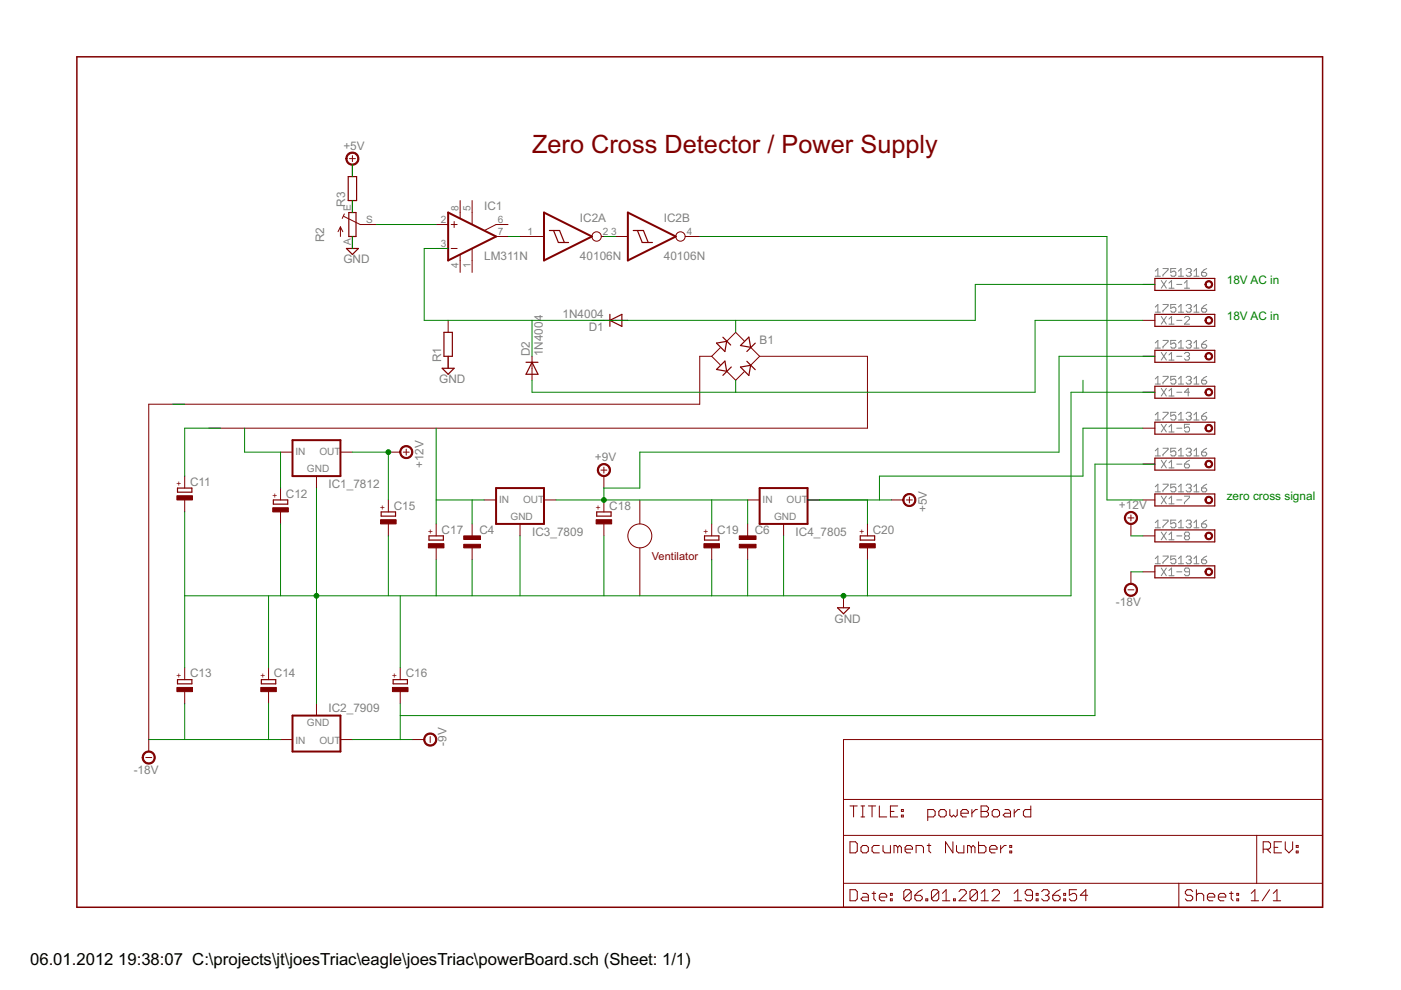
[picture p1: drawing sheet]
<svg xmlns="http://www.w3.org/2000/svg" width="297mm" height="210mm" viewBox="0 0 297 210" stroke-linecap="round" stroke-linejoin="round" font-family="sans-serif">
<defs><g id="words">
<text font-size="6" fill="#800000" x="112.8" y="32.4">Zero Cross Detector / Power Supply</text>
<g font-size="4">
<text x="6.4" y="204.6">06.01.2012</text>
<text x="25.1" y="204.6">19:38:07 C:\projects\jt\joesTriac\eagle\joesTriac\powerBoard.sch (Sheet: 1/1)</text>
</g>
<g font-size="2.8" fill="#808080">
<text x="72.8" y="31.7">+5V</text>
<text x="73.2" y="43.8" transform="rotate(-90 73.2 43.8)">R3</text>
<text x="102.6" y="44.4">IC1</text>
<text x="123" y="47">IC2A</text>
<text x="140.7" y="47">IC2B</text>
<text x="68.7" y="51.4" transform="rotate(-90 68.7 51.4)">R2</text>
<text x="72.8" y="55.9">GND</text>
<text x="102.6" y="55.2">LM311N</text>
<text x="123" y="55.2">40106N</text>
<text x="140.7" y="55.2">40106N</text>
<text x="119.3" y="67.4">1N4004</text>
<text x="124.8" y="70.2">D1</text>
<text x="93.5" y="76.8" transform="rotate(-90 93.5 76.8)">R1</text>
<text x="112.3" y="75.5" transform="rotate(-90 112.3 75.5)">D2</text>
<text x="115.1" y="75.5" transform="rotate(-90 115.1 75.5)">1N4004</text>
<text x="161.1" y="73">B1</text>
<text x="93.1" y="81.3">GND</text>
<text x="89.8" y="99.2" transform="rotate(-90 89.8 99.2)">+12V</text>
<text x="126.1" y="97.8">+9V</text>
<text x="40.3" y="103">C11</text>
<text x="60.6" y="105.5">C12</text>
<text x="69.6" y="103.5">IC1_7812</text>
<text x="237.2" y="107.9">+12V</text>
<text x="83.5" y="108.1">C15</text>
<text x="93.6" y="113.1">C17</text>
<text x="101.6" y="113.3">C4</text>
<text x="112.8" y="113.6">IC3_7809</text>
<text x="129.2" y="108.1">C18</text>
<text x="152" y="113.1">C19</text>
<text x="160" y="113.3">C6</text>
<text x="168.7" y="113.6">IC4_7805</text>
<text x="185.1" y="113.1">C20</text>
<text x="196.5" y="108.6" transform="rotate(-90 196.5 108.6)">+5V</text>
<text x="236.6" y="128.5">-18V</text>
<text x="176.9" y="132">GND</text>
<text x="40.3" y="143.6">C13</text>
<text x="58.1" y="143.6">C14</text>
<text x="86" y="143.6">C16</text>
<text x="69.6" y="151">IC2_7909</text>
<text x="94.6" y="158.1" transform="rotate(-90 94.6 158.1)">-9V</text>
<text x="28.4" y="164">-18V</text>
</g>
<g font-size="2.8" fill="#008000">
<text x="260.1" y="60.3">18V AC in</text>
<text x="260.1" y="67.9">18V AC in</text>
<text x="260.1" y="106">zero cross signal</text>
</g>
<text font-size="2.6" fill="#800000" x="138.2" y="118.7">Ventilator</text>
<g font-size="2.4" fill="#808080">
<text x="74.4" y="44.7" transform="rotate(-90 74.4 44.7)">E</text>
<text x="77.6" y="47.2">S</text>
<text x="93.5" y="47.2">2</text>
<text x="97.2" y="44.7" transform="rotate(-90 97.2 44.7)">8</text>
<text x="99.7" y="44.7" transform="rotate(-90 99.7 44.7)">5</text>
<text x="105.5" y="47.2">6</text>
<text x="74.4" y="51.9" transform="rotate(-90 74.4 51.9)">A</text>
<text x="93.5" y="52.3">3</text>
<text x="105.5" y="49.8">7</text>
<text x="111.8" y="49.8">1</text>
<text x="127.8" y="49.8">2</text>
<text x="129.6" y="49.8">3</text>
<text x="145.6" y="49.8">4</text>
<text x="97.2" y="56.8" transform="rotate(-90 97.2 56.8)">4</text>
<text x="99.7" y="56.8" transform="rotate(-90 99.7 56.8)">1</text>
<text x="62.6" y="96.5">IN</text>
<text x="65.1" y="100.2">GND</text>
<text x="67.7" y="96.5">OUT</text>
<text x="105.8" y="106.6">IN</text>
<text x="110.9" y="106.6">OUT</text>
<text x="161.7" y="106.6">IN</text>
<text x="166.8" y="106.6">OUT</text>
<text x="108.2" y="110.3">GND</text>
<text x="164.1" y="110.3">GND</text>
<text x="65.1" y="154">GND</text>
<text x="62.6" y="157.7">IN</text>
<text x="67.7" y="157.7">OUT</text>
</g>
<g font-size="2" fill="#800000">
<text x="38.6" y="103.1" transform="rotate(-90 38.6 103.1)">+</text>
<text x="58.9" y="105.6" transform="rotate(-90 58.9 105.6)">+</text>
<text x="81.7" y="108.1" transform="rotate(-90 81.7 108.1)">+</text>
<text x="91.9" y="113.2" transform="rotate(-90 91.9 113.2)">+</text>
<text x="127.5" y="108.1" transform="rotate(-90 127.5 108.1)">+</text>
<text x="150.3" y="113.2" transform="rotate(-90 150.3 113.2)">+</text>
<text x="183.3" y="113.2" transform="rotate(-90 183.3 113.2)">+</text>
<text x="38.6" y="143.7" transform="rotate(-90 38.6 143.7)">+</text>
<text x="56.3" y="143.7" transform="rotate(-90 56.3 143.7)">+</text>
<text x="84.3" y="143.7" transform="rotate(-90 84.3 143.7)">+</text>
</g>
</g></defs>
<g fill="#808080" stroke="#808080" stroke-width=".21">
<path d="M244.9 57.5l.6-.6z"/>
<path d="M245.5 56.9v1.7z"/>
<path d="M244.9 58.6h1.1z"/>
<path d="M246.6 56.9h1z"/>
<path d="M247.6 56.9v.3z"/>
<path d="M247.6 57.2l-1 1.1z"/>
<path d="M246.6 58.3v.3z"/>
<path d="M248.2 56.9h1.1z"/>
<path d="M248.2 56.9v.9z"/>
<path d="M248.2 57.8l.6-.3z"/>
<path d="M248.8 57.5h.2z"/>
<path d="M249 57.5l.3 .3z"/>
<path d="M249.3 57.8v.5z"/>
<path d="M249 58.6l.3-.3z"/>
<path d="M248.5 58.6h.5z"/>
<path d="M248.2 58.3l.3 .3z"/>
<path d="M249.9 57.5l.5-.6z"/>
<path d="M250.4 56.9v1.7z"/>
<path d="M249.9 58.6h1z"/>
<path d="M251.5 57.2l.3-.3z"/>
<path d="M251.8 56.9h.5z"/>
<path d="M252.3 56.9l.3 .3z"/>
<path d="M252.6 57.2v.3z"/>
<path d="M252.6 57.5l-.3 .3z"/>
<path d="M252 57.8h.3z"/>
<path d="M252.3 57.8l.3 .2z"/>
<path d="M252.6 58v.3z"/>
<path d="M252.6 58.3l-.3 .3z"/>
<path d="M251.8 58.6h.5z"/>
<path d="M251.5 58.3l.3 .3z"/>
<path d="M253.7 56.9l-.6 .6z"/>
<path d="M253.7 56.9v1.7z"/>
<path d="M253.1 58.6h1.1z"/>
<path d="M255.3 57.2l.5-.3z"/>
<path d="M255.3 57.2l-.5 .6z"/>
<path d="M254.8 57.8v.5z"/>
<path d="M254.8 58.3l.2 .3z"/>
<path d="M255 58.6h.6z"/>
<path d="M255.6 58.6l.2-.3z"/>
<path d="M255.8 58v.3z"/>
<path d="M255.6 57.8l.2 .2z"/>
<path d="M254.8 57.8h.8z"/>
<path d="M244.9 65.1l.6-.5z"/>
<path d="M245.5 64.6v1.6z"/>
<path d="M244.9 66.2h1.1z"/>
<path d="M246.6 64.6h1z"/>
<path d="M247.6 64.6v.2z"/>
<path d="M247.6 64.8l-1 1.1z"/>
<path d="M246.6 65.9v.3z"/>
<path d="M248.2 64.6h1.1z"/>
<path d="M248.2 64.6v.8z"/>
<path d="M248.2 65.4l.6-.3z"/>
<path d="M248.8 65.1h.2z"/>
<path d="M249 65.1l.3 .3z"/>
<path d="M249.3 65.4v.5z"/>
<path d="M249.3 65.9l-.3 .3z"/>
<path d="M248.5 66.2h.5z"/>
<path d="M248.2 65.9l.3 .3z"/>
<path d="M249.9 65.1l.5-.5z"/>
<path d="M250.4 64.6v1.6z"/>
<path d="M249.9 66.2h1z"/>
<path d="M251.5 64.8l.3-.2z"/>
<path d="M251.8 64.6h.5z"/>
<path d="M252.3 64.6l.3 .2z"/>
<path d="M252.6 64.8v.3z"/>
<path d="M252.6 65.1l-.3 .3z"/>
<path d="M252 65.4h.3z"/>
<path d="M252.3 65.4l.3 .3z"/>
<path d="M252.6 65.7v.2z"/>
<path d="M252.6 65.9l-.3 .3z"/>
<path d="M251.8 66.2h.5z"/>
<path d="M251.5 65.9l.3 .3z"/>
<path d="M253.7 64.6l-.6 .5z"/>
<path d="M253.7 64.6v1.6z"/>
<path d="M253.1 66.2h1.1z"/>
<path d="M255.3 64.8l.5-.2z"/>
<path d="M255.3 64.8l-.5 .6z"/>
<path d="M254.8 65.4v.5z"/>
<path d="M254.8 65.9l.2 .3z"/>
<path d="M255 66.2h.6z"/>
<path d="M255.6 66.2l.2-.3z"/>
<path d="M255.8 65.7v.2z"/>
<path d="M255.6 65.4l.2 .3z"/>
<path d="M254.8 65.4h.8z"/>
<path d="M244.9 72.7l.6-.5z"/>
<path d="M245.5 72.2v1.6z"/>
<path d="M244.9 73.8h1.1z"/>
<path d="M246.6 72.2h1z"/>
<path d="M247.6 72.2v.3z"/>
<path d="M247.6 72.5l-1 1z"/>
<path d="M246.6 73.5v.3z"/>
<path d="M248.2 72.2h1.1z"/>
<path d="M248.2 72.2v.8z"/>
<path d="M248.2 73l.6-.3z"/>
<path d="M248.8 72.7h.2z"/>
<path d="M249 72.7l.3 .3z"/>
<path d="M249.3 73v.5z"/>
<path d="M249.3 73.5l-.3 .3z"/>
<path d="M248.5 73.8h.5z"/>
<path d="M248.2 73.5l.3 .3z"/>
<path d="M249.9 72.7l.5-.5z"/>
<path d="M250.4 72.2v1.6z"/>
<path d="M249.9 73.8h1z"/>
<path d="M251.5 72.5l.3-.3z"/>
<path d="M251.8 72.2h.5z"/>
<path d="M252.3 72.2l.3 .3z"/>
<path d="M252.6 72.5v.2z"/>
<path d="M252.6 72.7l-.3 .3z"/>
<path d="M252 73h.3z"/>
<path d="M252.3 73l.3 .3z"/>
<path d="M252.6 73.3v.2z"/>
<path d="M252.6 73.5l-.3 .3z"/>
<path d="M251.8 73.8h.5z"/>
<path d="M251.5 73.5l.3 .3z"/>
<path d="M253.7 72.2l-.6 .5z"/>
<path d="M253.7 72.2v1.6z"/>
<path d="M253.1 73.8h1.1z"/>
<path d="M255.3 72.5l.5-.3z"/>
<path d="M255.3 72.5l-.5 .5z"/>
<path d="M254.8 73v.5z"/>
<path d="M254.8 73.5l.2 .3z"/>
<path d="M255 73.8h.6z"/>
<path d="M255.6 73.8l.2-.3z"/>
<path d="M255.8 73.3v.2z"/>
<path d="M255.6 73l.2 .3z"/>
<path d="M254.8 73h.8z"/>
<path d="M244.9 80.3l.6-.5z"/>
<path d="M245.5 79.8v1.6z"/>
<path d="M244.9 81.4h1.1z"/>
<path d="M246.6 79.8h1z"/>
<path d="M247.6 79.8v.3z"/>
<path d="M247.6 80.1l-1 1.1z"/>
<path d="M246.6 81.2v.2z"/>
<path d="M248.2 79.8h1.1z"/>
<path d="M248.2 79.8v.8z"/>
<path d="M248.2 80.6l.6-.3z"/>
<path d="M248.8 80.3h.2z"/>
<path d="M249 80.3l.3 .3z"/>
<path d="M249.3 80.6v.6z"/>
<path d="M249.3 81.2l-.3 .2z"/>
<path d="M248.5 81.4h.5z"/>
<path d="M248.2 81.2l.3 .2z"/>
<path d="M249.9 80.3l.5-.5z"/>
<path d="M250.4 79.8v1.6z"/>
<path d="M249.9 81.4h1z"/>
<path d="M251.5 80.1l.3-.3z"/>
<path d="M251.8 79.8h.5z"/>
<path d="M252.3 79.8l.3 .3z"/>
<path d="M252.6 80.1v.2z"/>
<path d="M252.6 80.3l-.3 .3z"/>
<path d="M252 80.6h.3z"/>
<path d="M252.3 80.6l.3 .3z"/>
<path d="M252.6 80.9v.3z"/>
<path d="M252.6 81.2l-.3 .2z"/>
<path d="M251.8 81.4h.5z"/>
<path d="M251.5 81.2l.3 .2z"/>
<path d="M253.7 79.8l-.6 .5z"/>
<path d="M253.7 79.8v1.6z"/>
<path d="M253.1 81.4h1.1z"/>
<path d="M255.3 80.1l.5-.3z"/>
<path d="M255.3 80.1l-.5 .5z"/>
<path d="M254.8 80.6v.6z"/>
<path d="M254.8 81.2l.2 .2z"/>
<path d="M255 81.4h.6z"/>
<path d="M255.6 81.4l.2-.2z"/>
<path d="M255.8 80.9v.3z"/>
<path d="M255.6 80.6l.2 .3z"/>
<path d="M254.8 80.6h.8z"/>
<path d="M244.9 88l.6-.6z"/>
<path d="M245.5 87.4v1.6z"/>
<path d="M244.9 89h1.1z"/>
<path d="M246.6 87.4h1z"/>
<path d="M247.6 87.4v.3z"/>
<path d="M247.6 87.7l-1 1.1z"/>
<path d="M246.6 88.8v.2z"/>
<path d="M248.2 87.4h1.1z"/>
<path d="M248.2 87.4v.8z"/>
<path d="M248.2 88.2l.6-.2z"/>
<path d="M248.8 88h.2z"/>
<path d="M249 88l.3 .2z"/>
<path d="M249.3 88.2v.6z"/>
<path d="M249.3 88.8l-.3 .2z"/>
<path d="M248.5 89h.5z"/>
<path d="M248.2 88.8l.3 .2z"/>
<path d="M249.9 88l.5-.6z"/>
<path d="M250.4 87.4v1.6z"/>
<path d="M249.9 89h1z"/>
<path d="M251.5 87.7l.3-.3z"/>
<path d="M251.8 87.4h.5z"/>
<path d="M252.3 87.4l.3 .3z"/>
<path d="M252.6 87.7v.3z"/>
<path d="M252.6 88l-.3 .2z"/>
<path d="M252 88.2h.3z"/>
<path d="M252.3 88.2l.3 .3z"/>
<path d="M252.6 88.5v.3z"/>
<path d="M252.6 88.8l-.3 .2z"/>
<path d="M251.8 89h.5z"/>
<path d="M251.5 88.8l.3 .2z"/>
<path d="M253.7 87.4l-.6 .6z"/>
<path d="M253.7 87.4v1.6z"/>
<path d="M253.1 89h1.1z"/>
<path d="M255.3 87.7l.5-.3z"/>
<path d="M255.3 87.7l-.5 .5z"/>
<path d="M254.8 88.2v.6z"/>
<path d="M254.8 88.8l.2 .2z"/>
<path d="M255 89h.6z"/>
<path d="M255.6 89l.2-.2z"/>
<path d="M255.8 88.5v.3z"/>
<path d="M255.6 88.2l.2 .3z"/>
<path d="M254.8 88.2h.8z"/>
<path d="M244.9 95.6l.6-.6z"/>
<path d="M245.5 95v1.7z"/>
<path d="M244.9 96.7h1.1z"/>
<path d="M246.6 95h1z"/>
<path d="M247.6 95v.3z"/>
<path d="M247.6 95.3l-1 1.1z"/>
<path d="M246.6 96.4v.3z"/>
<path d="M248.2 95h1.1z"/>
<path d="M248.2 95v.9z"/>
<path d="M248.2 95.9l.6-.3z"/>
<path d="M248.8 95.6h.2z"/>
<path d="M249 95.6l.3 .3z"/>
<path d="M249.3 95.9v.5z"/>
<path d="M249.3 96.4l-.3 .3z"/>
<path d="M248.5 96.7h.5z"/>
<path d="M248.2 96.4l.3 .3z"/>
<path d="M249.9 95.6l.5-.6z"/>
<path d="M250.4 95v1.7z"/>
<path d="M249.9 96.7h1z"/>
<path d="M251.5 95.3l.3-.3z"/>
<path d="M251.8 95h.5z"/>
<path d="M252.3 95l.3 .3z"/>
<path d="M252.6 95.3v.3z"/>
<path d="M252.6 95.6l-.3 .3z"/>
<path d="M252 95.9h.3z"/>
<path d="M252.3 95.9l.3 .2z"/>
<path d="M252.6 96.1v.3z"/>
<path d="M252.6 96.4l-.3 .3z"/>
<path d="M251.8 96.7h.5z"/>
<path d="M251.5 96.4l.3 .3z"/>
<path d="M253.7 95l-.6 .6z"/>
<path d="M253.7 95v1.7z"/>
<path d="M253.1 96.7h1.1z"/>
<path d="M255.3 95.3l.5-.3z"/>
<path d="M255.3 95.3l-.5 .6z"/>
<path d="M254.8 95.9v.5z"/>
<path d="M254.8 96.4l.2 .3z"/>
<path d="M255 96.7h.6z"/>
<path d="M255.6 96.7l.2-.3z"/>
<path d="M255.8 96.1v.3z"/>
<path d="M255.6 95.9l.2 .2z"/>
<path d="M254.8 95.9h.8z"/>
<path d="M244.9 103.2l.6-.5z"/>
<path d="M245.5 102.7v1.6z"/>
<path d="M244.9 104.3h1.1z"/>
<path d="M246.6 102.7h1z"/>
<path d="M247.6 102.7v.2z"/>
<path d="M247.6 102.9l-1 1.1z"/>
<path d="M246.6 104v.3z"/>
<path d="M248.2 102.7h1.1z"/>
<path d="M248.2 102.7v.8z"/>
<path d="M248.2 103.5l.6-.3z"/>
<path d="M248.8 103.2h.2z"/>
<path d="M249 103.2l.3 .3z"/>
<path d="M249.3 103.5v.5z"/>
<path d="M249.3 104l-.3 .3z"/>
<path d="M248.5 104.3h.5z"/>
<path d="M248.2 104l.3 .3z"/>
<path d="M249.9 103.2l.5-.5z"/>
<path d="M250.4 102.7v1.6z"/>
<path d="M249.9 104.3h1z"/>
<path d="M251.5 102.9l.3-.2z"/>
<path d="M251.8 102.7h.5z"/>
<path d="M252.3 102.7l.3 .2z"/>
<path d="M252.6 102.9v.3z"/>
<path d="M252.6 103.2l-.3 .3z"/>
<path d="M252 103.5h.3z"/>
<path d="M252.3 103.5l.3 .2z"/>
<path d="M252.6 103.7v.3z"/>
<path d="M252.6 104l-.3 .3z"/>
<path d="M251.8 104.3h.5z"/>
<path d="M251.5 104l.3 .3z"/>
<path d="M253.7 102.7l-.6 .5z"/>
<path d="M253.7 102.7v1.6z"/>
<path d="M253.1 104.3h1.1z"/>
<path d="M255.3 102.9l.5-.2z"/>
<path d="M255.3 102.9l-.5 .6z"/>
<path d="M254.8 103.5v.5z"/>
<path d="M254.8 104l.2 .3z"/>
<path d="M255 104.3h.6z"/>
<path d="M255.6 104.3l.2-.3z"/>
<path d="M255.8 103.7v.3z"/>
<path d="M255.6 103.5l.2 .2z"/>
<path d="M254.8 103.5h.8z"/>
<path d="M244.9 110.8l.6-.5z"/>
<path d="M245.5 110.3v1.6z"/>
<path d="M244.9 111.9h1.1z"/>
<path d="M246.6 110.3h1z"/>
<path d="M247.6 110.3v.3z"/>
<path d="M247.6 110.6l-1 1z"/>
<path d="M246.6 111.6v.3z"/>
<path d="M248.2 110.3h1.1z"/>
<path d="M248.2 110.3v.8z"/>
<path d="M248.2 111.1l.6-.3z"/>
<path d="M248.8 110.8h.2z"/>
<path d="M249 110.8l.3 .3z"/>
<path d="M249.3 111.1v.5z"/>
<path d="M249.3 111.6l-.3 .3z"/>
<path d="M248.5 111.9h.5z"/>
<path d="M248.2 111.6l.3 .3z"/>
<path d="M249.9 110.8l.5-.5z"/>
<path d="M250.4 110.3v1.6z"/>
<path d="M249.9 111.9h1z"/>
<path d="M251.5 110.6l.3-.3z"/>
<path d="M251.8 110.3h.5z"/>
<path d="M252.3 110.3l.3 .3z"/>
<path d="M252.6 110.6v.2z"/>
<path d="M252.6 110.8l-.3 .3z"/>
<path d="M252 111.1h.3z"/>
<path d="M252.3 111.1l.3 .3z"/>
<path d="M252.6 111.4v.2z"/>
<path d="M252.6 111.6l-.3 .3z"/>
<path d="M251.8 111.9h.5z"/>
<path d="M251.5 111.6l.3 .3z"/>
<path d="M253.7 110.3l-.6 .5z"/>
<path d="M253.7 110.3v1.6z"/>
<path d="M253.1 111.9h1.1z"/>
<path d="M255.3 110.6l.5-.3z"/>
<path d="M255.3 110.6l-.5 .5z"/>
<path d="M254.8 111.1v.5z"/>
<path d="M254.8 111.6l.2 .3z"/>
<path d="M255 111.9h.6z"/>
<path d="M255.6 111.9l.2-.3z"/>
<path d="M255.8 111.4v.2z"/>
<path d="M255.6 111.1l.2 .3z"/>
<path d="M254.8 111.1h.8z"/>
<path d="M244.9 118.4l.6-.5z"/>
<path d="M245.5 117.9v1.6z"/>
<path d="M244.9 119.5h1.1z"/>
<path d="M246.6 117.9h1z"/>
<path d="M247.6 117.9v.3z"/>
<path d="M247.6 118.2l-1 1.1z"/>
<path d="M246.6 119.3v.2z"/>
<path d="M248.2 117.9h1.1z"/>
<path d="M248.2 117.9v.8z"/>
<path d="M248.2 118.7l.6-.3z"/>
<path d="M248.8 118.4h.2z"/>
<path d="M249 118.4l.3 .3z"/>
<path d="M249.3 118.7v.6z"/>
<path d="M249.3 119.3l-.3 .2z"/>
<path d="M248.5 119.5h.5z"/>
<path d="M248.2 119.3l.3 .2z"/>
<path d="M249.9 118.4l.5-.5z"/>
<path d="M250.4 117.9v1.6z"/>
<path d="M249.9 119.5h1z"/>
<path d="M251.5 118.2l.3-.3z"/>
<path d="M251.8 117.9h.5z"/>
<path d="M252.3 117.9l.3 .3z"/>
<path d="M252.6 118.2v.2z"/>
<path d="M252.6 118.4l-.3 .3z"/>
<path d="M252 118.7h.3z"/>
<path d="M252.3 118.7l.3 .3z"/>
<path d="M252.6 119v.3z"/>
<path d="M252.6 119.3l-.3 .2z"/>
<path d="M251.8 119.5h.5z"/>
<path d="M251.5 119.3l.3 .2z"/>
<path d="M253.7 117.9l-.6 .5z"/>
<path d="M253.7 117.9v1.6z"/>
<path d="M253.1 119.5h1.1z"/>
<path d="M255.3 118.2l.5-.3z"/>
<path d="M255.3 118.2l-.5 .5z"/>
<path d="M254.8 118.7v.6z"/>
<path d="M254.8 119.3l.2 .2z"/>
<path d="M255 119.5h.6z"/>
<path d="M255.6 119.5l.2-.2z"/>
<path d="M255.8 119v.3z"/>
<path d="M255.6 118.7l.2 .3z"/>
<path d="M254.8 118.7h.8z"/>
<path d="M246.2 59.5l1.1 1.6z"/>
<path d="M247.3 59.5l-1.1 1.6z"/>
<path d="M247.8 60l.6-.5z"/>
<path d="M248.4 59.5v1.6z"/>
<path d="M247.8 61.1h1.1z"/>
<path d="M249.5 60.3h1.1z"/>
<path d="M251.7 59.5l-.6 .5z"/>
<path d="M251.7 59.5v1.6z"/>
<path d="M251.1 61.1h1.1z"/>
<path d="M246.2 67.1l1.1 1.6z"/>
<path d="M247.3 67.1l-1.1 1.6z"/>
<path d="M247.8 67.6l.6-.5z"/>
<path d="M248.4 67.1v1.6z"/>
<path d="M247.8 68.7h1.1z"/>
<path d="M249.5 67.9h1.1z"/>
<path d="M251.1 68.7h1.1z"/>
<path d="M251.1 68.7l1.1-1.1z"/>
<path d="M252.2 67.4v.2z"/>
<path d="M251.9 67.1l.3 .3z"/>
<path d="M251.4 67.1h.5z"/>
<path d="M251.4 67.1l-.3 .3z"/>
<path d="M246.2 74.7l1.1 1.6z"/>
<path d="M247.3 74.7l-1.1 1.6z"/>
<path d="M247.8 75.3l.6-.6z"/>
<path d="M248.4 74.7v1.6z"/>
<path d="M247.8 76.3h1.1z"/>
<path d="M249.5 75.5h1.1z"/>
<path d="M251.1 75l.3-.3z"/>
<path d="M251.4 74.7h.5z"/>
<path d="M251.9 74.7l.3 .3z"/>
<path d="M252.2 75v.3z"/>
<path d="M252.2 75.3l-.3 .2z"/>
<path d="M251.7 75.5h.2z"/>
<path d="M251.9 75.5l.3 .3z"/>
<path d="M252.2 75.8v.3z"/>
<path d="M252.2 76.1l-.3 .2z"/>
<path d="M251.4 76.3h.5z"/>
<path d="M251.1 76.1l.3 .2z"/>
<path d="M246.2 82.3l1.1 1.7z"/>
<path d="M247.3 82.3l-1.1 1.7z"/>
<path d="M247.8 82.9l.6-.6z"/>
<path d="M248.4 82.3v1.7z"/>
<path d="M247.8 84h1.1z"/>
<path d="M249.5 83.2h1.1z"/>
<path d="M251.9 82.3v1.7z"/>
<path d="M251.9 82.3l-.8 .9z"/>
<path d="M251.1 83.2h1.1z"/>
<path d="M246.2 90l1.1 1.6z"/>
<path d="M247.3 90l-1.1 1.6z"/>
<path d="M247.8 90.5l.6-.5z"/>
<path d="M248.4 90v1.6z"/>
<path d="M247.8 91.6h1.1z"/>
<path d="M249.5 90.8h1.1z"/>
<path d="M251.1 90h1.1z"/>
<path d="M251.1 90v.8z"/>
<path d="M251.1 90.8l.6-.3z"/>
<path d="M251.7 90.5h.2z"/>
<path d="M251.9 90.5l.3 .3z"/>
<path d="M252.2 90.8v.5z"/>
<path d="M252.2 91.3l-.3 .3z"/>
<path d="M251.4 91.6h.5z"/>
<path d="M251.1 91.3l.3 .3z"/>
<path d="M246.2 97.6l1.1 1.6z"/>
<path d="M247.3 97.6l-1.1 1.6z"/>
<path d="M247.8 98.1l.6-.5z"/>
<path d="M248.4 97.6v1.6z"/>
<path d="M247.8 99.2h1.1z"/>
<path d="M249.5 98.4h1.1z"/>
<path d="M251.7 97.9l.5-.3z"/>
<path d="M251.7 97.9l-.6 .5z"/>
<path d="M251.1 98.4v.5z"/>
<path d="M251.1 98.9l.3 .3z"/>
<path d="M251.4 99.2h.5z"/>
<path d="M252.2 98.9l-.3 .3z"/>
<path d="M252.2 98.7v.2z"/>
<path d="M251.9 98.4l.3 .3z"/>
<path d="M251.1 98.4h.8z"/>
<path d="M246.2 105.2l1.1 1.6z"/>
<path d="M247.3 105.2l-1.1 1.6z"/>
<path d="M247.8 105.7l.6-.5z"/>
<path d="M248.4 105.2v1.6z"/>
<path d="M247.8 106.8h1.1z"/>
<path d="M249.5 106h1.1z"/>
<path d="M251.1 105.2h1.1z"/>
<path d="M252.2 105.2v.3z"/>
<path d="M252.2 105.5l-1.1 1.1z"/>
<path d="M251.1 106.6v.2z"/>
<path d="M246.2 112.8l1.1 1.6z"/>
<path d="M247.3 112.8l-1.1 1.6z"/>
<path d="M247.8 113.4l.6-.6z"/>
<path d="M248.4 112.8v1.6z"/>
<path d="M247.8 114.4h1.1z"/>
<path d="M249.5 113.6h1.1z"/>
<path d="M251.1 113.1l.3-.3z"/>
<path d="M251.4 112.8h.5z"/>
<path d="M251.9 112.8l.3 .3z"/>
<path d="M252.2 113.1v.3z"/>
<path d="M251.9 113.6l.3-.2z"/>
<path d="M251.9 113.6l.3 .3z"/>
<path d="M252.2 113.9v.3z"/>
<path d="M252.2 114.2l-.3 .2z"/>
<path d="M251.4 114.4h.5z"/>
<path d="M251.1 114.2l.3 .2z"/>
<path d="M251.1 113.9v.3z"/>
<path d="M251.1 113.9l.3-.3z"/>
<path d="M251.1 113.4l.3 .2z"/>
<path d="M251.1 113.1v.3z"/>
<path d="M251.4 113.6h.5z"/>
<path d="M246.2 120.4l1.1 1.7z"/>
<path d="M247.3 120.4l-1.1 1.7z"/>
<path d="M247.8 121l.6-.6z"/>
<path d="M248.4 120.4v1.7z"/>
<path d="M247.8 122.1h1.1z"/>
<path d="M249.5 121.2h1.1z"/>
<path d="M251.1 121.8l.3 .3z"/>
<path d="M251.4 122.1h.5z"/>
<path d="M252.2 121.8l-.3 .3z"/>
<path d="M252.2 120.7v1.1z"/>
<path d="M251.9 120.4l.3 .3z"/>
<path d="M251.4 120.4h.5z"/>
<path d="M251.4 120.4l-.3 .3z"/>
<path d="M251.1 120.7v.3z"/>
<path d="M251.1 121l.3 .2z"/>
<path d="M251.4 121.2h.8z"/>
</g>
<g fill="#800000" stroke="#800000" stroke-width=".21">
<path d="M161.1 75.5h22.8z"/>
<path d="M183.9 75.5v15.3z"/>
<path d="M44.2 90.8h139.7z"/>
<path d="M148.4 75.5h2.5z"/>
<path d="M148.4 75.5v10.2z"/>
<path d="M31.5 85.7h116.9z"/>
<path d="M31.5 85.7v71.1z"/>
<path d="M135.7 106v5.1z"/>
<path d="M135.7 116.2v10.1z"/>
<path d="M161.1 75.5l-1.9 1.9z"/>
<path d="M154.1 78.7l1.9 1.9z"/>
<path d="M150.9 75.5l1.8 1.8z"/>
<path d="M150.9 75.5l1.8-1.8z"/>
<path d="M154.1 72.4l1.9-1.9z"/>
<path d="M156 70.5l1.8 1.8z"/>
<path d="M159.2 73.6l1.9 1.9z"/>
<path d="M156 80.6l1.8-1.8z"/>
<path d="M59.5 95.9h2.5z"/>
<path d="M67.1 100.9v2.6z"/>
<path d="M72.2 95.9h2.5z"/>
<path d="M59.5 156.8h2.5z"/>
<path d="M67.1 149.2v2.5z"/>
<path d="M72.2 156.8h2.5z"/>
<path d="M102.6 106h2.6z"/>
<path d="M110.3 111.1v2.5z"/>
<path d="M115.3 106h2.6z"/>
<path d="M158.5 106h2.6z"/>
<path d="M166.1 111.1v2.5z"/>
<path d="M171.2 106h2.6z"/>
<path d="M178.8 126.3v2.6z"/>
<path d="M100.1 111.1v2.5z"/>
<path d="M100.1 116.2v2.5z"/>
<path d="M158.5 111.1v2.5z"/>
<path d="M158.5 116.2v2.5z"/>
<path d="M130.6 67.9h2.5z"/>
<path d="M128 67.9h2.6z"/>
<path d="M112.8 78.1v2.5z"/>
<path d="M112.8 75.5v2.6z"/>
<path d="M95 67.9v2.6z"/>
<path d="M95 75.5v2.6z"/>
<path d="M105.2 47.6h2.5z"/>
<path d="M92.5 52.7h2.5z"/>
<path d="M92.5 47.6h2.5z"/>
<path d="M100.1 42.5v2.6z"/>
<path d="M105.2 50.1h2.5z"/>
<path d="M100.1 55.2v2.6z"/>
<path d="M96.3 47v1.2z"/>
<path d="M95.7 47.6h1.2z"/>
<path d="M95.7 52.7h1.2z"/>
<path d="M97.6 45.1v1.1z"/>
<path d="M100.1 45.1v2.4z"/>
<path d="M100.1 52.8v2.4z"/>
<path d="M102.7 48.9l2.5-1.3z"/>
<path d="M97.6 54v1.2z"/>
<path d="M97.6 42.5v2.6z"/>
<path d="M97.6 55.2v2.6z"/>
<path d="M74.7 50.1v2.6z"/>
<path d="M74.7 42.5v2.6z"/>
<path d="M77.3 47.6h2.5z"/>
<path d="M76.4 47.6h.9z"/>
<path d="M72.8 45.8l3.6 1.8z"/>
<path d="M72.2 48.1v2z"/>
<path d="M72.2 48.1l-.5 1z"/>
<path d="M72.2 48.1l.5 1z"/>
<path d="M73 45.4l-.4 .9z"/>
<path d="M74.7 34.9v2.5z"/>
<path d="M74.1 33.6h1.3z"/>
<path d="M74.7 33v1.3z"/>
<path d="M189 106h2.5z"/>
<path d="M192.8 105.4v1.2z"/>
<path d="M192.2 106h1.2z"/>
<path d="M128 100.9v2.6z"/>
<path d="M127.4 99.7h1.3z"/>
<path d="M128 99v1.3z"/>
<path d="M82.3 95.9h2.6z"/>
<path d="M85.5 95.9h1.3z"/>
<path d="M86.1 95.2v1.3z"/>
<path d="M87.4 156.8h2.5z"/>
<path d="M91.2 156.2v1.2z"/>
<path d="M31.5 156.8v2.5z"/>
<path d="M30.9 160.6h1.3z"/>
<path d="M110.3 50.1h5z"/>
<path d="M127.5 50.1h3.1z"/>
<path d="M128 50.1h5.1z"/>
<path d="M145.3 50.1h3.1z"/>
<path d="M178.8 192.4h71.1z"/>
<path d="M266.4 177.1h14z"/>
<path d="M178.8 187.3v5.1z"/>
<path d="M180.2 188.6v2.4z"/>
<path d="M180.2 191h1.2z"/>
<path d="M181.8 190.6l-.4 .4z"/>
<path d="M181.8 189v1.6z"/>
<path d="M181.4 188.6l.4 .4z"/>
<path d="M180.2 188.6h1.2z"/>
<path d="M182.9 189.4h.8z"/>
<path d="M183.7 189.4l.4 .4z"/>
<path d="M184.1 189.8v1.2z"/>
<path d="M182.9 191h1.2z"/>
<path d="M182.5 190.6l.4 .4z"/>
<path d="M182.5 190.6l.4-.4z"/>
<path d="M182.9 190.2h1.2z"/>
<path d="M185.3 189v1.6z"/>
<path d="M185.3 190.6l.4 .4z"/>
<path d="M184.9 189.4h.8z"/>
<path d="M186.8 191h.8z"/>
<path d="M186.4 190.6l.4 .4z"/>
<path d="M186.4 189.8v.8z"/>
<path d="M186.4 189.8l.4-.4z"/>
<path d="M186.8 189.4h.8z"/>
<path d="M187.6 189.4l.4 .4z"/>
<path d="M188 189.8v.4z"/>
<path d="M186.4 190.2h1.6z"/>
<path d="M188.8 189.4h.4z"/>
<path d="M189.2 189.4v.4z"/>
<path d="M188.8 189.8h.4z"/>
<path d="M188.8 189.4v.4z"/>
<path d="M188.8 190.6h.4z"/>
<path d="M189.2 190.6v.4z"/>
<path d="M188.8 191h.4z"/>
<path d="M188.8 190.6v.4z"/>
<path d="M191.6 189v1.6z"/>
<path d="M192 188.6l-.4 .4z"/>
<path d="M192 188.6h.8z"/>
<path d="M192.8 188.6l.4 .4z"/>
<path d="M193.2 189v1.6z"/>
<path d="M193.2 190.6l-.4 .4z"/>
<path d="M192 191h.8z"/>
<path d="M191.6 190.6l.4 .4z"/>
<path d="M191.6 190.6l1.6-1.6z"/>
<path d="M194.8 189l.7-.4z"/>
<path d="M194 189.8l.8-.8z"/>
<path d="M194 189.8v.8z"/>
<path d="M194 190.6l.4 .4z"/>
<path d="M194.4 191h.7z"/>
<path d="M195.1 191l.4-.4z"/>
<path d="M195.5 190.2v.4z"/>
<path d="M195.1 189.8l.4 .4z"/>
<path d="M194 189.8h1.1z"/>
<path d="M196.3 190.6v.4z"/>
<path d="M196.3 190.6h.4z"/>
<path d="M196.7 190.6v.4z"/>
<path d="M196.3 191h.4z"/>
<path d="M197.5 189v1.6z"/>
<path d="M197.9 188.6l-.4 .4z"/>
<path d="M197.9 188.6h.7z"/>
<path d="M198.6 188.6l.4 .4z"/>
<path d="M199 189v1.6z"/>
<path d="M199 190.6l-.4 .4z"/>
<path d="M197.9 191h.7z"/>
<path d="M197.5 190.6l.4 .4z"/>
<path d="M197.5 190.6l1.5-1.6z"/>
<path d="M199.8 189.4l.8-.8z"/>
<path d="M200.6 188.6v2.4z"/>
<path d="M199.8 191h1.6z"/>
<path d="M202.2 190.6v.4z"/>
<path d="M202.2 190.6h.3z"/>
<path d="M202.5 190.6v.4z"/>
<path d="M202.2 191h.3z"/>
<path d="M203.3 191h1.6z"/>
<path d="M204.9 189.4l-1.6 1.6z"/>
<path d="M204.9 189v.4z"/>
<path d="M204.5 188.6l.4 .4z"/>
<path d="M203.7 188.6h.8z"/>
<path d="M203.7 188.6l-.4 .4z"/>
<path d="M205.7 189v1.6z"/>
<path d="M205.7 189l.4-.4z"/>
<path d="M206.1 188.6h.7z"/>
<path d="M206.8 188.6l.4 .4z"/>
<path d="M207.2 189v1.6z"/>
<path d="M207.2 190.6l-.4 .4z"/>
<path d="M206.1 191h.7z"/>
<path d="M205.7 190.6l.4 .4z"/>
<path d="M205.7 190.6l1.5-1.6z"/>
<path d="M208 189.4l.8-.8z"/>
<path d="M208.8 188.6v2.4z"/>
<path d="M208 191h1.5z"/>
<path d="M210.3 191h1.6z"/>
<path d="M210.3 191l1.6-1.6z"/>
<path d="M211.9 189v.4z"/>
<path d="M211.5 188.6l.4 .4z"/>
<path d="M210.7 188.6h.8z"/>
<path d="M210.7 188.6l-.4 .4z"/>
<path d="M215 189.4l.8-.8z"/>
<path d="M215.8 188.6v2.4z"/>
<path d="M215 191h1.6z"/>
<path d="M217.4 190.6l.3 .4z"/>
<path d="M217.7 191h.8z"/>
<path d="M218.9 190.6l-.4 .4z"/>
<path d="M218.9 189v1.6z"/>
<path d="M218.5 188.6l.4 .4z"/>
<path d="M217.7 188.6h.8z"/>
<path d="M217.7 188.6l-.3 .4z"/>
<path d="M217.4 189v.4z"/>
<path d="M217.4 189.4l.3 .4z"/>
<path d="M217.7 189.8h1.2z"/>
<path d="M219.7 189.4h.4z"/>
<path d="M220.1 189.4v.4z"/>
<path d="M219.7 189.8h.4z"/>
<path d="M219.7 189.4v.4z"/>
<path d="M219.7 190.6h.4z"/>
<path d="M220.1 190.6v.4z"/>
<path d="M219.7 191h.4z"/>
<path d="M219.7 190.6v.4z"/>
<path d="M220.9 189l.4-.4z"/>
<path d="M221.3 188.6h.7z"/>
<path d="M222 188.6l.4 .4z"/>
<path d="M222.4 189v.4z"/>
<path d="M222.4 189.4l-.4 .4z"/>
<path d="M221.6 189.8h.4z"/>
<path d="M222 189.8l.4 .4z"/>
<path d="M222.4 190.2v.4z"/>
<path d="M222.4 190.6l-.4 .4z"/>
<path d="M221.3 191h.7z"/>
<path d="M220.9 190.6l.4 .4z"/>
<path d="M224 189l.8-.4z"/>
<path d="M224 189l-.8 .8z"/>
<path d="M223.2 189.8v.8z"/>
<path d="M223.2 190.6l.4 .4z"/>
<path d="M223.6 191h.8z"/>
<path d="M224.4 191l.4-.4z"/>
<path d="M224.8 190.2v.4z"/>
<path d="M224.4 189.8l.4 .4z"/>
<path d="M223.2 189.8h1.2z"/>
<path d="M225.5 189.4h.4z"/>
<path d="M225.9 189.4v.4z"/>
<path d="M225.5 189.8h.4z"/>
<path d="M225.5 189.4v.4z"/>
<path d="M225.5 190.6h.4z"/>
<path d="M225.9 190.6v.4z"/>
<path d="M225.5 191h.4z"/>
<path d="M225.5 190.6v.4z"/>
<path d="M226.7 188.6h1.6z"/>
<path d="M226.7 188.6v1.2z"/>
<path d="M226.7 189.8l.8-.4z"/>
<path d="M227.5 189.4h.4z"/>
<path d="M227.9 189.4l.4 .4z"/>
<path d="M228.3 189.8v.8z"/>
<path d="M228.3 190.6l-.4 .4z"/>
<path d="M227.1 191h.8z"/>
<path d="M226.7 190.6l.4 .4z"/>
<path d="M230.2 188.6v2.4z"/>
<path d="M230.2 188.6l-1.2 1.2z"/>
<path d="M229 189.8h1.6z"/>
<path d="M178.8 187.3h71.1z"/>
<path d="M178.8 177.1v10.2z"/>
<path d="M280.4 177.1v10.2z"/>
<path d="M249.9 187.3v5.1z"/>
<path d="M249.9 187.3h16.5z"/>
<path d="M249.9 192.4h30.5z"/>
<path d="M252.5 188.6l.4 .4z"/>
<path d="M251.7 188.6h.8z"/>
<path d="M251.7 188.6l-.4 .4z"/>
<path d="M251.3 189v.4z"/>
<path d="M251.3 189.4l.4 .4z"/>
<path d="M251.7 189.8h.8z"/>
<path d="M252.5 189.8l.4 .4z"/>
<path d="M252.9 190.2v.4z"/>
<path d="M252.9 190.6l-.4 .4z"/>
<path d="M251.7 191h.8z"/>
<path d="M251.3 190.6l.4 .4z"/>
<path d="M253.7 188.6v2.4z"/>
<path d="M254 189.4l-.3 .4z"/>
<path d="M254 189.4h.8z"/>
<path d="M254.8 189.4l.4 .4z"/>
<path d="M255.2 189.8v1.2z"/>
<path d="M256.4 191h.8z"/>
<path d="M256 190.6l.4 .4z"/>
<path d="M256 189.8v.8z"/>
<path d="M256.4 189.4l-.4 .4z"/>
<path d="M256.4 189.4h.8z"/>
<path d="M257.2 189.4l.4 .4z"/>
<path d="M257.6 189.8v.4z"/>
<path d="M256 190.2h1.6z"/>
<path d="M258.7 191h.8z"/>
<path d="M258.3 190.6l.4 .4z"/>
<path d="M258.3 189.8v.8z"/>
<path d="M258.3 189.8l.4-.4z"/>
<path d="M258.7 189.4h.8z"/>
<path d="M259.5 189.4l.4 .4z"/>
<path d="M259.9 189.8v.4z"/>
<path d="M258.3 190.2h1.6z"/>
<path d="M261 189v1.6z"/>
<path d="M261 190.6l.5 .4z"/>
<path d="M260.7 189.4h.8z"/>
<path d="M262.2 189.4h.4z"/>
<path d="M262.6 189.4v.4z"/>
<path d="M262.2 189.8h.4z"/>
<path d="M262.2 189.4v.4z"/>
<path d="M262.2 190.6h.4z"/>
<path d="M262.6 190.6v.4z"/>
<path d="M262.2 191h.4z"/>
<path d="M262.2 190.6v.4z"/>
<path d="M265.3 189.4l.8-.8z"/>
<path d="M266.1 188.6v2.4z"/>
<path d="M265.3 191h1.5z"/>
<path d="M269.2 188.6l-1.6 2.4z"/>
<path d="M270 189.4l.7-.8z"/>
<path d="M270.7 188.6v2.4z"/>
<path d="M270 191h1.5z"/>
<path d="M267.8 178.5v2.3z"/>
<path d="M267.8 178.5h1.2z"/>
<path d="M269 178.5l.4 .4z"/>
<path d="M269.4 178.9v.8z"/>
<path d="M269 180l.4-.3z"/>
<path d="M267.8 180h1.2z"/>
<path d="M268.6 180l.8 .8z"/>
<path d="M270.2 178.5h1.5z"/>
<path d="M270.2 178.5v2.3z"/>
<path d="M270.2 180.8h1.5z"/>
<path d="M270.2 179.7h.7z"/>
<path d="M272.5 178.5v1.5z"/>
<path d="M272.5 180l.8 .8z"/>
<path d="M273.3 180.8l.8-.8z"/>
<path d="M274.1 178.5v1.5z"/>
<path d="M274.8 179.3h.4z"/>
<path d="M275.2 179.3v.4z"/>
<path d="M274.8 179.7h.4z"/>
<path d="M274.8 179.3v.4z"/>
<path d="M274.8 180.4h.4z"/>
<path d="M275.2 180.4v.4z"/>
<path d="M274.8 180.8h.4z"/>
<path d="M274.8 180.4v.4z"/>
<path d="M266.4 177.1v10.2z"/>
<path d="M178.8 177.1h87.6z"/>
<path d="M266.4 187.3h14z"/>
<path d="M280.4 187.3v5.1z"/>
<path d="M178.8 169.5v7.6z"/>
<path d="M178.8 156.8h101.6z"/>
<path d="M280.4 156.8v12.7z"/>
<path d="M178.8 169.5h101.6z"/>
<path d="M178.8 156.8v12.7z"/>
<path d="M280.4 169.5v7.6z"/>
<path d="M181 170.9v2.3z"/>
<path d="M180.2 170.9h1.6z"/>
<path d="M182.5 173.2h.8z"/>
<path d="M182.9 170.9v2.3z"/>
<path d="M182.5 170.9h.8z"/>
<path d="M184.9 170.9v2.3z"/>
<path d="M184.1 170.9h1.6z"/>
<path d="M186.4 170.9v2.3z"/>
<path d="M186.4 173.2h1.6z"/>
<path d="M188.8 170.9h1.5z"/>
<path d="M188.8 170.9v2.3z"/>
<path d="M188.8 173.2h1.5z"/>
<path d="M188.8 172h.7z"/>
<path d="M191.1 171.6h.4z"/>
<path d="M191.5 171.6v.4z"/>
<path d="M191.1 172h.4z"/>
<path d="M191.1 171.6v.4z"/>
<path d="M191.1 172.8h.4z"/>
<path d="M191.5 172.8v.4z"/>
<path d="M191.1 173.2h.4z"/>
<path d="M191.1 172.8v.4z"/>
<path d="M180.2 178.5v2.3z"/>
<path d="M180.2 180.8h1.2z"/>
<path d="M181.4 180.8l.4-.4z"/>
<path d="M181.8 178.9v1.5z"/>
<path d="M181.4 178.5l.4 .4z"/>
<path d="M180.2 178.5h1.2z"/>
<path d="M182.9 180.8h.8z"/>
<path d="M183.7 180.8l.4-.4z"/>
<path d="M184.1 179.7v.7z"/>
<path d="M183.7 179.3l.4 .4z"/>
<path d="M182.9 179.3h.8z"/>
<path d="M182.9 179.3l-.4 .4z"/>
<path d="M182.5 179.7v.7z"/>
<path d="M182.5 180.4l.4 .4z"/>
<path d="M185.3 179.3h1.1z"/>
<path d="M185.3 179.3l-.4 .4z"/>
<path d="M184.9 179.7v.7z"/>
<path d="M184.9 180.4l.4 .4z"/>
<path d="M185.3 180.8h1.1z"/>
<path d="M187.2 179.3v1.1z"/>
<path d="M187.2 180.4l.4 .4z"/>
<path d="M187.6 180.8h1.2z"/>
<path d="M188.8 179.3v1.5z"/>
<path d="M189.5 179.3v1.5z"/>
<path d="M189.5 179.3h.4z"/>
<path d="M189.9 179.3l.4 .4z"/>
<path d="M190.3 179.7v1.1z"/>
<path d="M190.3 179.7l.4-.4z"/>
<path d="M190.7 179.3l.4 .4z"/>
<path d="M191.1 179.7v1.1z"/>
<path d="M192.3 180.8h.8z"/>
<path d="M191.9 180.4l.4 .4z"/>
<path d="M191.9 179.7v.7z"/>
<path d="M192.3 179.3l-.4 .4z"/>
<path d="M192.3 179.3h.8z"/>
<path d="M193.1 179.3l.4 .4z"/>
<path d="M193.5 179.7v.3z"/>
<path d="M191.9 180h1.6z"/>
<path d="M194.2 179.3v1.5z"/>
<path d="M194.2 179.3h1.2z"/>
<path d="M195.4 179.3l.4 .4z"/>
<path d="M195.8 179.7v1.1z"/>
<path d="M197 178.9v1.5z"/>
<path d="M197 180.4l.4 .4z"/>
<path d="M196.6 179.3h.8z"/>
<path d="M200.5 178.5v2.3z"/>
<path d="M200.5 178.5l1.5 2.3z"/>
<path d="M202 178.5v2.3z"/>
<path d="M202.8 179.3v1.1z"/>
<path d="M202.8 180.4l.4 .4z"/>
<path d="M203.2 180.8h1.2z"/>
<path d="M204.4 179.3v1.5z"/>
<path d="M205.1 179.3v1.5z"/>
<path d="M205.1 179.3h.4z"/>
<path d="M205.5 179.3l.4 .4z"/>
<path d="M205.9 179.7v1.1z"/>
<path d="M206.3 179.3l-.4 .4z"/>
<path d="M206.3 179.3l.4 .4z"/>
<path d="M206.7 179.7v1.1z"/>
<path d="M207.5 178.5v2.3z"/>
<path d="M207.5 180.8h1.2z"/>
<path d="M209 180.4l-.3 .4z"/>
<path d="M209 179.7v.7z"/>
<path d="M208.7 179.3l.3 .4z"/>
<path d="M207.5 179.3h1.2z"/>
<path d="M210.2 180.8h.8z"/>
<path d="M209.8 180.4l.4 .4z"/>
<path d="M209.8 179.7v.7z"/>
<path d="M210.2 179.3l-.4 .4z"/>
<path d="M210.2 179.3h.8z"/>
<path d="M211 179.3l.4 .4z"/>
<path d="M211.4 179.7v.3z"/>
<path d="M209.8 180h1.6z"/>
<path d="M212.2 179.3v1.5z"/>
<path d="M212.2 180l.7-.7z"/>
<path d="M212.9 179.3h.4z"/>
<path d="M214.1 179.3h.4z"/>
<path d="M214.5 179.3v.4z"/>
<path d="M214.1 179.7h.4z"/>
<path d="M214.1 179.3v.4z"/>
<path d="M214.1 180.4h.4z"/>
<path d="M214.5 180.4v.4z"/>
<path d="M214.1 180.8h.4z"/>
<path d="M214.1 180.4v.4z"/>
<path d="M196.7 171.6v2.4z"/>
<path d="M196.7 171.6h1.2z"/>
<path d="M197.9 171.6l.4 .4z"/>
<path d="M198.3 172v.8z"/>
<path d="M198.3 172.8l-.4 .4z"/>
<path d="M196.7 173.2h1.2z"/>
<path d="M199.4 173.2h.8z"/>
<path d="M200.2 173.2l.4-.4z"/>
<path d="M200.6 172v.8z"/>
<path d="M200.2 171.6l.4 .4z"/>
<path d="M199.4 171.6h.8z"/>
<path d="M199.4 171.6l-.3 .4z"/>
<path d="M199.1 172v.8z"/>
<path d="M199.1 172.8l.3 .4z"/>
<path d="M201.4 171.6v1.2z"/>
<path d="M201.4 172.8l.4 .4z"/>
<path d="M202.2 172.8l-.4 .4z"/>
<path d="M202.2 172.8l.4 .4z"/>
<path d="M202.6 173.2l.3-.4z"/>
<path d="M202.9 171.6v1.2z"/>
<path d="M204.1 173.2h.8z"/>
<path d="M203.7 172.8l.4 .4z"/>
<path d="M203.7 172v.8z"/>
<path d="M204.1 171.6l-.4 .4z"/>
<path d="M204.1 171.6h.8z"/>
<path d="M204.9 171.6l.4 .4z"/>
<path d="M205.3 172v.4z"/>
<path d="M203.7 172.4h1.6z"/>
<path d="M206.1 171.6v1.6z"/>
<path d="M206.1 172.4l.7-.8z"/>
<path d="M206.8 171.6h.4z"/>
<path d="M208 170.9v2.3z"/>
<path d="M208 170.9h1.2z"/>
<path d="M209.2 170.9l.4 .4z"/>
<path d="M209.6 171.3v.3z"/>
<path d="M209.6 171.6l-.4 .4z"/>
<path d="M209.2 172l.4 .4z"/>
<path d="M209.6 172.4v.4z"/>
<path d="M209.6 172.8l-.4 .4z"/>
<path d="M208 173.2h1.2z"/>
<path d="M208 172h1.2z"/>
<path d="M210.7 173.2h.8z"/>
<path d="M211.5 173.2l.4-.4z"/>
<path d="M211.9 172v.8z"/>
<path d="M211.5 171.6l.4 .4z"/>
<path d="M210.7 171.6h.8z"/>
<path d="M210.7 171.6l-.3 .4z"/>
<path d="M210.4 172v.8z"/>
<path d="M210.4 172.8l.3 .4z"/>
<path d="M213.1 171.6h.8z"/>
<path d="M213.9 171.6l.3 .4z"/>
<path d="M214.2 172v1.2z"/>
<path d="M213.1 173.2h1.1z"/>
<path d="M212.7 172.8l.4 .4z"/>
<path d="M212.7 172.8l.4-.4z"/>
<path d="M213.1 172.4h1.1z"/>
<path d="M215 171.6v1.6z"/>
<path d="M215 172.4l.8-.8z"/>
<path d="M215.8 171.6h.4z"/>
<path d="M218.5 170.9v2.3z"/>
<path d="M217.4 173.2h1.1z"/>
<path d="M217 172.8l.4 .4z"/>
<path d="M217 172v.8z"/>
<path d="M217.4 171.6l-.4 .4z"/>
<path d="M217.4 171.6h1.1z"/>
<path d="M242.3 60.3h2.6z"/>
<path d="M242.3 67.9h2.6z"/>
<path d="M242.3 75.5h2.6z"/>
<path d="M242.3 83.2h2.6z"/>
<path d="M242.3 90.8h2.6z"/>
<path d="M242.3 98.4h2.6z"/>
<path d="M242.3 106h2.6z"/>
<path d="M242.3 113.6h2.6z"/>
<path d="M242.3 121.2h2.6z"/>
<path d="M239.8 121.2v2.6z"/>
<path d="M239.1 125.1h1.3z"/>
<path d="M239.8 111.1v2.5z"/>
<path d="M239.8 109.2v1.2z"/>
<path d="M239.1 109.8h1.3z"/>
<path d="M39.2 106v2.5z"/>
<path d="M39.2 100.9v2.6z"/>
<path d="M59.5 108.5v2.6z"/>
<path d="M59.5 103.5v2.5z"/>
<path d="M39.2 146.6v2.6z"/>
<path d="M39.2 141.6v2.5z"/>
<path d="M56.9 146.6v2.6z"/>
<path d="M56.9 141.6v2.5z"/>
<path d="M82.3 111.1v2.5z"/>
<path d="M82.3 106v2.5z"/>
<path d="M84.9 146.6v2.6z"/>
<path d="M84.9 141.6v2.5z"/>
<path d="M92.5 116.2v2.5z"/>
<path d="M92.5 111.1v2.5z"/>
<path d="M128 111.1v2.5z"/>
<path d="M128 106v2.5z"/>
<path d="M150.9 116.2v2.5z"/>
<path d="M150.9 111.1v2.5z"/>
<path d="M183.9 116.2v2.5z"/>
<path d="M183.9 111.1v2.5z"/>
<path d="M73.7 32.7a1.4 1.4 0 0 1 2.2 .2 1.4 1.4 0 0 1-.8 2.1 1.4 1.4 0 0 1-1.8-1.4h.3a1.14 1.14 0 0 1 1.7-.9 1.14 1.14 0 0 1 .1 1.9 1.14 1.14 0 0 1-1.8-.7v-.3h-.3z" fill-rule="evenodd"/>
<path d="M191.8 105.1a1.4 1.4 0 0 1 2.2 .2 1.4 1.4 0 0 1-.8 2.1 1.4 1.4 0 0 1-1.8-1.4h.3a1.14 1.14 0 0 1 1.6-.9 1.14 1.14 0 0 1 .2 1.9 1.14 1.14 0 0 1-1.8-.7v-.3h-.3z" fill-rule="evenodd"/>
<path d="M127 98.7a1.4 1.4 0 0 1 2.2 .2 1.4 1.4 0 0 1-.8 2.1 1.4 1.4 0 0 1-1.8-1.3h.3a1.15 1.15 0 0 1 1.6-1.1 1.15 1.15 0 0 1 .3 1.9 1.15 1.15 0 0 1-1.9-.6v-.2h-.3z" fill-rule="evenodd"/>
<path d="M85.1 94.9a1.4 1.4 0 0 1 2.2 .2 1.4 1.4 0 0 1-.8 2.1 1.4 1.4 0 0 1-1.8-1.3h.3a1.15 1.15 0 0 1 1.6-1.1 1.15 1.15 0 0 1 .3 1.9 1.15 1.15 0 0 1-1.9-.6v-.2h-.3z" fill-rule="evenodd"/>
<path d="M90.2 155.9a1.4 1.4 0 0 1 2.2 .2 1.4 1.4 0 0 1-.8 2.1 1.4 1.4 0 0 1-1.8-1.4h.3a1.15 1.15 0 0 1 1.6-1.1 1.15 1.15 0 0 1 .3 1.9 1.15 1.15 0 0 1-1.9-.5v-.3h-.3z" fill-rule="evenodd"/>
<path d="M30.5 159.7a1.39 1.39 0 0 1 2.2 .2 1.39 1.39 0 0 1-.8 2.1 1.39 1.39 0 0 1-1.8-1.4h.3a1.14 1.14 0 0 1 1.6-1.1 1.14 1.14 0 0 1 .3 1.9 1.14 1.14 0 0 1-1.9-.5v-.3h-.3z" fill-rule="evenodd"/>
<path d="M255.7 59.8a.81 .81 0 0 1 1.3 .1 .81 .81 0 0 1-.5 1.2 .81 .81 0 0 1-1-.8h.2a.56 .56 0 0 1 .9-.5 .56 .56 0 0 1 .1 1 .56 .56 0 0 1-.9-.3l-.1-.2h-.2z" fill-rule="evenodd"/>
<path d="M255.7 67.4a.81 .81 0 0 1 1.3 .1 .81 .81 0 0 1-.5 1.2 .81 .81 0 0 1-1-.8h.2a.56 .56 0 0 1 .9-.4 .56 .56 0 0 1 .1 .9 .56 .56 0 0 1-.9-.3l-.1-.2h-.2z" fill-rule="evenodd"/>
<path d="M255.7 75a.81 .81 0 0 1 1.3 .1 .81 .81 0 0 1-.5 1.2 .81 .81 0 0 1-1-.8h.2a.56 .56 0 0 1 .9-.4 .56 .56 0 0 1 .1 .9 .56 .56 0 0 1-.9-.3l-.1-.2h-.2z" fill-rule="evenodd"/>
<path d="M255.7 82.6a.81 .81 0 0 1 1.3 .1 .81 .81 0 0 1-.5 1.2 .81 .81 0 0 1-1-.7h.2a.56 .56 0 0 1 .9-.5 .56 .56 0 0 1 .1 .9 .56 .56 0 0 1-.9-.2l-.1-.2h-.2z" fill-rule="evenodd"/>
<path d="M255.7 90.3a.81 .81 0 0 1 1.3 0 .81 .81 0 0 1-.5 1.2 .81 .81 0 0 1-1-.7h.2a.56 .56 0 0 1 .9-.5 .56 .56 0 0 1 .1 1 .56 .56 0 0 1-.9-.3l-.1-.2h-.2z" fill-rule="evenodd"/>
<path d="M255.7 97.9a.81 .81 0 0 1 1.3 .1 .81 .81 0 0 1-.5 1.2 .81 .81 0 0 1-1-.8h.2a.56 .56 0 0 1 .9-.5 .56 .56 0 0 1 .1 1 .56 .56 0 0 1-.9-.3l-.1-.2h-.2z" fill-rule="evenodd"/>
<path d="M255.7 105.5a.81 .81 0 0 1 1.3 .1 .81 .81 0 0 1-.5 1.2 .81 .81 0 0 1-1-.8h.2a.56 .56 0 0 1 .9-.5 .56 .56 0 0 1 .1 1 .56 .56 0 0 1-.9-.3l-.1-.2h-.2z" fill-rule="evenodd"/>
<path d="M255.7 113.1a.81 .81 0 0 1 1.3 .1 .81 .81 0 0 1-.5 1.2 .81 .81 0 0 1-1-.8h.2a.56 .56 0 0 1 .9-.4 .56 .56 0 0 1 .1 .9 .56 .56 0 0 1-.9-.3l-.1-.2h-.2z" fill-rule="evenodd"/>
<path d="M255.7 120.7a.81 .81 0 0 1 1.3 .1 .81 .81 0 0 1-.5 1.2 .81 .81 0 0 1-1-.8h.2a.56 .56 0 0 1 .9-.4 .56 .56 0 0 1 .1 .9 .56 .56 0 0 1-.9-.3l-.1-.2h-.2z" fill-rule="evenodd"/>
<path d="M238.8 124.1a1.4 1.4 0 0 1 2.2 .2 1.4 1.4 0 0 1-.8 2.1 1.4 1.4 0 0 1-1.8-1.3h.2a1.15 1.15 0 0 1 1.7-1.1 1.15 1.15 0 0 1 .2 1.9 1.15 1.15 0 0 1-1.8-.6l-.1-.2h-.2z" fill-rule="evenodd"/>
<path d="M238.8 108.9a1.4 1.4 0 0 1 2.2 .2 1.4 1.4 0 0 1-.8 2.1 1.4 1.4 0 0 1-1.8-1.4h.2a1.15 1.15 0 0 1 1.7-1 1.15 1.15 0 0 1 .2 1.9 1.15 1.15 0 0 1-1.8-.6l-.1-.3h-.2z" fill-rule="evenodd"/>
</g>
<g fill="none" stroke="#800000" stroke-width=".21">
<circle cx="126.5" cy="50.1" r=".99"/>
<circle cx="144.3" cy="50.1" r=".99"/>
<circle cx="135.7" cy="113.6" r="2.54"/>
</g>
<g fill="#800000" stroke="#800000" stroke-width=".25">
<path d="M151.9 78.3l2.2 .4z"/>
<path d="M153.7 76.6l.4 2.1z"/>
<path d="M153.3 79.6l1.7-1.8z"/>
<path d="M151.9 72.7l2.2-.3z"/>
<path d="M154.1 72.4l-.4 2.1z"/>
<path d="M153.3 71.5l1.6 1.7z"/>
<path d="M158.8 71.5l.4 2.1z"/>
<path d="M157 73.3l2.2 .3z"/>
<path d="M158.3 74.5l1.8-1.8z"/>
<path d="M159.2 77.4l-.4 2.2z"/>
<path d="M157 77.8l2.2-.4z"/>
<path d="M158.3 76.6l1.8 1.8z"/>
<path d="M151.9 78.3l1.8-1.7z"/>
<path d="M151.9 72.7l1.8 1.8z"/>
<path d="M157 73.3l1.8-1.8z"/>
<path d="M157 77.8l1.8 1.8z"/>
<path d="M177.6 128.9h2.5z"/>
<path d="M180.1 128.9l-1.3 1.2z"/>
<path d="M177.6 128.9l1.2 1.2z"/>
<path d="M129.3 67.9l2.5-1.2z"/>
<path d="M129.3 67.9l2.5 1.3z"/>
<path d="M129.3 67.9v1.3z"/>
<path d="M131.8 66.7v2.5z"/>
<path d="M129.3 66.7v1.2z"/>
<path d="M112.8 76.8l1.3 2.6z"/>
<path d="M112.8 76.8l-1.3 2.6z"/>
<path d="M111.5 76.8h1.3z"/>
<path d="M111.5 79.4h2.6z"/>
<path d="M112.8 76.8h1.3z"/>
<path d="M95.9 70.5v5z"/>
<path d="M94.1 70.5v5z"/>
<path d="M94.1 70.5h1.8z"/>
<path d="M94.1 75.5h1.8z"/>
<path d="M93.7 78.1h2.6z"/>
<path d="M96.3 78.1l-1.3 1.3z"/>
<path d="M93.7 78.1l1.3 1.3z"/>
<path d="M74 45.1v5z"/>
<path d="M75.5 45.1v5z"/>
<path d="M74 45.1h1.5z"/>
<path d="M74 50.1h1.5z"/>
<path d="M73.4 52.7h2.6z"/>
<path d="M76 52.7l-1.3 1.3z"/>
<path d="M73.4 52.7l1.3 1.3z"/>
<path d="M75.6 37.4v5.1z"/>
<path d="M73.8 37.4v5.1z"/>
<path d="M73.8 37.4h1.8z"/>
<path d="M73.8 42.5h1.8z"/>
<path d="M118.6 48.9l1.1 2.5z"/>
<path d="M117.4 48.9l1 2.5z"/>
<path d="M118.4 51.4h1.3z"/>
<path d="M119.7 51.4h.8z"/>
<path d="M116.5 48.9h.9z"/>
<path d="M117.4 48.9h1.2z"/>
<path d="M136.4 48.9l1 2.5z"/>
<path d="M135.1 48.9l1.1 2.5z"/>
<path d="M136.2 51.4h1.2z"/>
<path d="M137.4 51.4h.9z"/>
<path d="M134.3 48.9h.8z"/>
<path d="M135.1 48.9h1.3z"/>
<path d="M244.9 59v2.6z"/>
<path d="M244.9 61.6h12.7z"/>
<path d="M257.6 59v2.6z"/>
<path d="M244.9 59h12.7z"/>
<path d="M244.9 66.7v2.5z"/>
<path d="M244.9 69.2h12.7z"/>
<path d="M257.6 66.7v2.5z"/>
<path d="M244.9 66.7h12.7z"/>
<path d="M244.9 74.3v2.5z"/>
<path d="M244.9 76.8h12.7z"/>
<path d="M257.6 74.3v2.5z"/>
<path d="M244.9 74.3h12.7z"/>
<path d="M244.9 81.9v2.5z"/>
<path d="M244.9 84.4h12.7z"/>
<path d="M257.6 81.9v2.5z"/>
<path d="M244.9 81.9h12.7z"/>
<path d="M244.9 89.5v2.6z"/>
<path d="M244.9 92.1h12.7z"/>
<path d="M257.6 89.5v2.6z"/>
<path d="M244.9 89.5h12.7z"/>
<path d="M244.9 97.1v2.6z"/>
<path d="M244.9 99.7h12.7z"/>
<path d="M257.6 97.1v2.6z"/>
<path d="M244.9 97.1h12.7z"/>
<path d="M244.9 104.7v2.6z"/>
<path d="M244.9 107.3h12.7z"/>
<path d="M257.6 104.7v2.6z"/>
<path d="M244.9 104.7h12.7z"/>
<path d="M244.9 112.4v2.5z"/>
<path d="M244.9 114.9h12.7z"/>
<path d="M257.6 112.4v2.5z"/>
<path d="M244.9 112.4h12.7z"/>
<path d="M244.9 120v2.5z"/>
<path d="M244.9 122.5h12.7z"/>
<path d="M257.6 120v2.5z"/>
<path d="M244.9 120h12.7z"/>
<path d="M37.6 104.4h3.1z"/>
<path d="M40.7 103.5v.9z"/>
<path d="M37.6 103.5v.9z"/>
<path d="M37.6 103.5h3.1z"/>
<path d="M58 106.9h3z"/>
<path d="M61 106v.9z"/>
<path d="M58 106v.9z"/>
<path d="M58 106h3z"/>
<path d="M37.6 145h3.1z"/>
<path d="M40.7 144.1v.9z"/>
<path d="M37.6 144.1v.9z"/>
<path d="M37.6 144.1h3.1z"/>
<path d="M55.4 145h3.1z"/>
<path d="M58.5 144.1v.9z"/>
<path d="M55.4 144.1v.9z"/>
<path d="M55.4 144.1h3.1z"/>
<path d="M80.8 109.4h3.1z"/>
<path d="M83.9 108.5v.9z"/>
<path d="M80.8 108.5v.9z"/>
<path d="M80.8 108.5h3.1z"/>
<path d="M83.4 145h3z"/>
<path d="M86.4 144.1v.9z"/>
<path d="M83.4 144.1v.9z"/>
<path d="M83.4 144.1h3z"/>
<path d="M91 114.5h3z"/>
<path d="M94 113.6v.9z"/>
<path d="M91 113.6v.9z"/>
<path d="M91 113.6h3z"/>
<path d="M126.5 109.4h3.1z"/>
<path d="M129.6 108.5v.9z"/>
<path d="M126.5 108.5v.9z"/>
<path d="M126.5 108.5h3.1z"/>
<path d="M149.4 114.5h3z"/>
<path d="M152.4 113.6v.9z"/>
<path d="M149.4 113.6v.9z"/>
<path d="M149.4 113.6h3z"/>
<path d="M182.4 114.5h3z"/>
<path d="M185.4 113.6v.9z"/>
<path d="M182.4 113.6v.9z"/>
<path d="M182.4 113.6h3z"/>
</g>
<g fill="#800000" stroke="#800000" stroke-width=".42">
<path d="M62 100.9h10.2z"/>
<path d="M72.2 93.3v7.6z"/>
<path d="M62 93.3h10.2z"/>
<path d="M62 93.3v7.6z"/>
<path d="M62 151.7h10.2z"/>
<path d="M72.2 151.7v7.6z"/>
<path d="M62 159.3h10.2z"/>
<path d="M62 151.7v7.6z"/>
<path d="M105.2 111.1h10.1z"/>
<path d="M115.3 103.5v7.6z"/>
<path d="M105.2 103.5h10.1z"/>
<path d="M105.2 103.5v7.6z"/>
<path d="M161.1 111.1h10.1z"/>
<path d="M171.2 103.5v7.6z"/>
<path d="M161.1 103.5h10.1z"/>
<path d="M161.1 103.5v7.6z"/>
<path d="M95 45.1v10.1z"/>
<path d="M95 45.1l10.2 5z"/>
<path d="M95 55.2l10.2-5.1z"/>
<path d="M115.3 45.1l10.2 5z"/>
<path d="M115.3 55.2l10.2-5.1z"/>
<path d="M115.3 45.1v10.1z"/>
<path d="M133.1 45.1l10.2 5z"/>
<path d="M133.1 55.2l10.2-5.1z"/>
<path d="M133.1 45.1v10.1z"/>
</g>
<g fill="#800000" stroke="#800000" stroke-width=".21">
<path d="M98.3 113.6h3.6v.8h-3.6z"/>
<path d="M98.3 115.4h3.6v.8h-3.6z"/>
<path d="M156.7 113.6h3.6v.8h-3.6z"/>
<path d="M156.7 115.4h3.6v.8h-3.6z"/>
<path d="M37.5 105.1h3.3v.9h-3.3z"/>
<path d="M57.8 107.7h3.3v.8h-3.3z"/>
<path d="M37.5 145.8h3.3v.8h-3.3z"/>
<path d="M55.3 145.8h3.3v.8h-3.3z"/>
<path d="M80.7 110.2h3.3v.9h-3.3z"/>
<path d="M83.2 145.8h3.3v.8h-3.3z"/>
<path d="M90.8 115.3h3.3v.9h-3.3z"/>
<path d="M126.4 110.2h3.3v.9h-3.3z"/>
<path d="M149.2 115.3h3.3v.9h-3.3z"/>
<path d="M182.3 115.3h3.3v.9h-3.3z"/>
</g>
<g fill="#800000" stroke="#800000" stroke-width=".32">
<path d="M16.3 12v180.4z"/>
<path d="M16.3 192.4h264.1z"/>
<path d="M280.4 12v180.4z"/>
<path d="M16.3 12h264.1z"/>
</g>
<g fill="#008000" stroke="#008000" stroke-width=".21">
<path d="M156 67.9v2.6z"/>
<path d="M133.1 67.9h22.9z"/>
<path d="M125.5 67.9h7.6z"/>
<path d="M156 67.9h50.8z"/>
<path d="M206.8 60.3v7.6z"/>
<path d="M206.8 60.3h38.1z"/>
<path d="M51.9 90.8v5.1z"/>
<path d="M51.9 95.9h7.6z"/>
<path d="M59.5 95.9v7.6z"/>
<path d="M92.5 90.8v15.2z"/>
<path d="M92.5 106h7.6z"/>
<path d="M100.1 106h2.5z"/>
<path d="M92.5 106v5.1z"/>
<path d="M100.1 106v5.1z"/>
<path d="M110.3 113.6v12.7z"/>
<path d="M39.2 126.3v15.3z"/>
<path d="M39.2 108.5v17.8z"/>
<path d="M183.9 118.7v7.6z"/>
<path d="M39.2 126.3h27.9z"/>
<path d="M67.1 126.3h25.4z"/>
<path d="M92.5 126.3h58.4z"/>
<path d="M150.9 126.3h27.9z"/>
<path d="M178.8 126.3h5.1z"/>
<path d="M67.1 126.3v22.9z"/>
<path d="M67.1 103.5v22.8z"/>
<path d="M183.9 126.3h43.2z"/>
<path d="M227.1 83.2v43.1z"/>
<path d="M227.1 83.2h17.8z"/>
<path d="M150.9 118.7v7.6z"/>
<path d="M92.5 118.7v7.6z"/>
<path d="M74.7 50.1v2.6z"/>
<path d="M166.1 113.6v12.7z"/>
<path d="M36.6 85.7h2.6z"/>
<path d="M39.2 149.2v7.6z"/>
<path d="M59.5 111.1v15.2z"/>
<path d="M82.3 113.6v12.7z"/>
<path d="M56.9 126.3v15.3z"/>
<path d="M84.9 126.3v15.3z"/>
<path d="M100.1 118.7v7.6z"/>
<path d="M128 113.6v12.7z"/>
<path d="M158.5 118.7v7.6z"/>
<path d="M39.2 90.8h7.6z"/>
<path d="M39.2 90.8v10.1z"/>
<path d="M156 80.6v2.6z"/>
<path d="M112.8 83.2h43.2z"/>
<path d="M112.8 80.6v2.6z"/>
<path d="M156 83.2h63.5z"/>
<path d="M219.5 67.9v15.3z"/>
<path d="M219.5 67.9h22.8z"/>
<path d="M112.8 67.9h15.2z"/>
<path d="M112.8 67.9v7.6z"/>
<path d="M95 67.9h17.8z"/>
<path d="M89.9 67.9h5.1z"/>
<path d="M89.9 52.7v15.2z"/>
<path d="M89.9 52.7h5.1z"/>
<path d="M79.8 47.6h12.7z"/>
<path d="M74.7 42.5v2.6z"/>
<path d="M74.7 34.9v2.5z"/>
<path d="M171.2 106h2.6z"/>
<path d="M173.8 106h10.1z"/>
<path d="M183.9 106v5.1z"/>
<path d="M186.5 106h2.5z"/>
<path d="M173.8 106h12.7z"/>
<path d="M186.5 100.9v5.1z"/>
<path d="M186.5 100.9h43.1z"/>
<path d="M229.6 90.8v10.1z"/>
<path d="M229.6 90.8h12.7z"/>
<path d="M128 103.5v2.5z"/>
<path d="M117.9 106h10.1z"/>
<path d="M158.5 106v5.1z"/>
<path d="M128 106h22.9z"/>
<path d="M150.9 106h7.6z"/>
<path d="M128 103.5h7.7z"/>
<path d="M135.7 95.9v7.6z"/>
<path d="M135.7 95.9h88.8z"/>
<path d="M224.5 75.5v20.4z"/>
<path d="M224.5 75.5h20.4z"/>
<path d="M150.9 106v5.1z"/>
<path d="M56.9 156.8h2.6z"/>
<path d="M56.9 149.2v7.6z"/>
<path d="M31.5 156.8h25.4z"/>
<path d="M239.8 121.2h2.5z"/>
<path d="M84.9 149.2v2.5z"/>
<path d="M84.9 151.7v5.1z"/>
<path d="M74.7 156.8h10.2z"/>
<path d="M84.9 156.8h2.5z"/>
<path d="M84.9 151.7h147.3z"/>
<path d="M232.2 98.4v53.3z"/>
<path d="M232.2 98.4h12.7z"/>
<path d="M74.7 95.9h7.6z"/>
<path d="M82.3 95.9v10.1z"/>
<path d="M239.8 113.6h2.5z"/>
<path d="M107.7 50.1h2.6z"/>
<path d="M148.4 50.1h86.3z"/>
<path d="M234.7 50.1v55.9z"/>
<path d="M234.7 106h5.1z"/>
<path d="M239.8 106h2.5z"/>
<path d="M229.6 80.6v2.6z"/>
<path d="M128 50.1h2.6z"/>
<circle cx="178.8" cy="126.3" r=".51"/>
<circle cx="67.1" cy="126.3" r=".51"/>
<circle cx="128" cy="106" r=".51"/>
<circle cx="82.3" cy="95.9" r=".51"/>
</g>
<use href="#words"/>
</svg>
